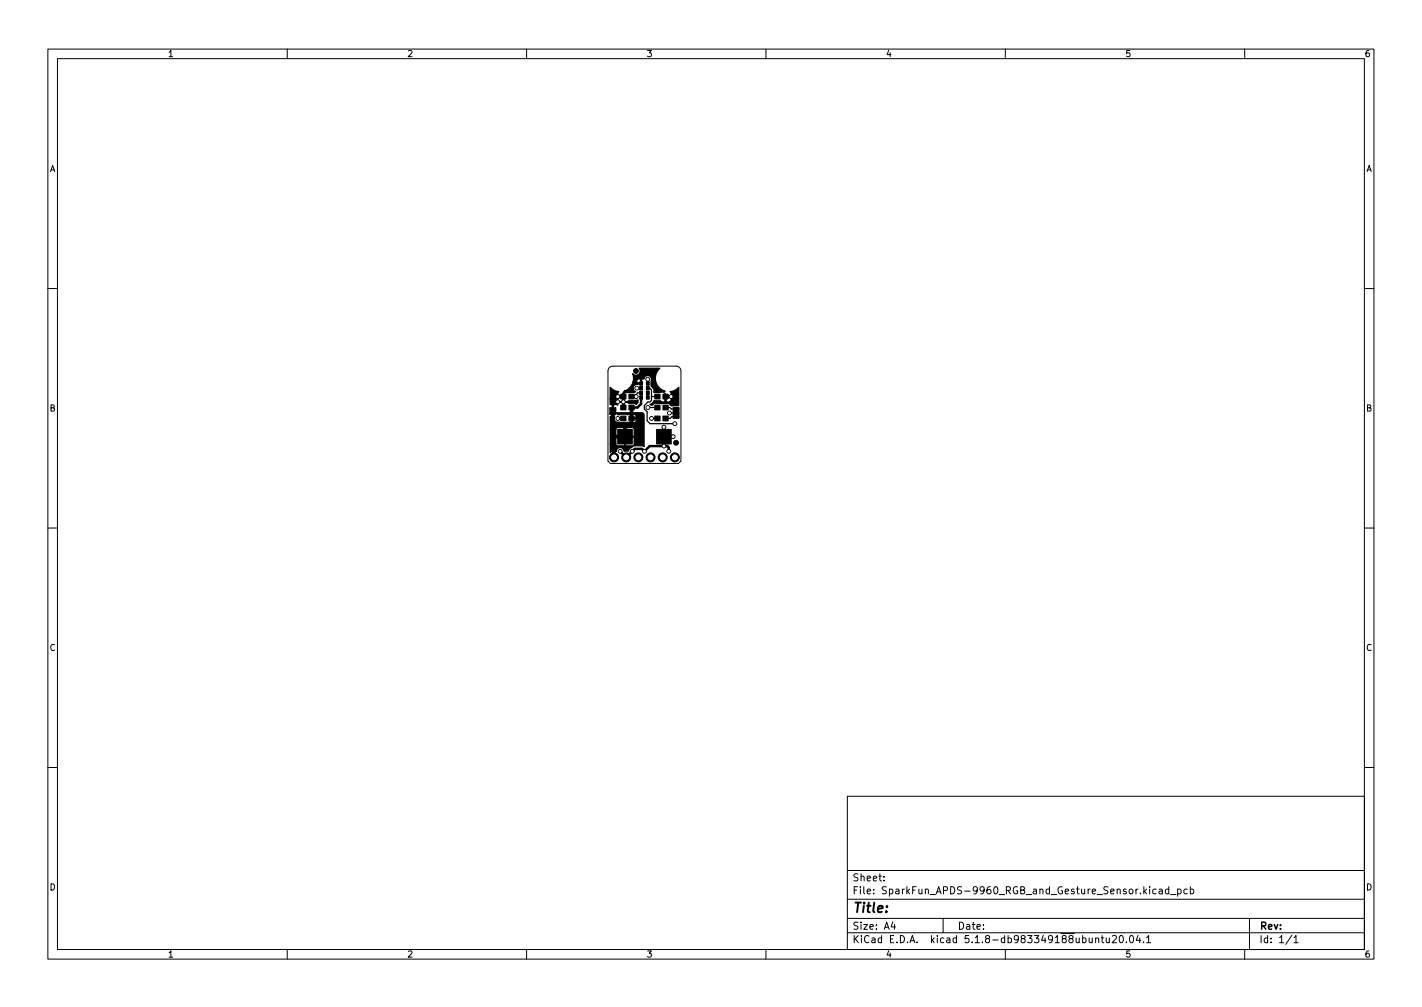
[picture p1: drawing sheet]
<svg xmlns="http://www.w3.org/2000/svg" width="297mm" height="210mm" viewBox="0 0 297 210" stroke-linecap="round" stroke-linejoin="round" font-family="sans-serif">
<defs><g id="words">
<text font-size="2.8" x="178" y="190.6">Title:</text>
<g font-size="2.1">
<text x="178" y="184">Sheet:</text>
<text x="178" y="186.7">File: SparkFun_APDS-9960_RGB_and_Gesture_Sensor.kicad_pcb</text>
<text x="178" y="196.9">KiCad E.D.A. kicad 5.1.8-db983349188ubuntu20.04.1</text>
<text x="178" y="194.1">Size: A4</text>
<text x="200" y="194.1">Date:</text>
<text x="263" y="194.1">Rev:</text>
<text x="263" y="196.9">Id: 1/1</text>
</g>
<g font-size="1.8">
<text x="35" y="11.9">1</text>
<text x="85" y="11.9">2</text>
<text x="135" y="11.9">3</text>
<text x="185" y="11.9">4</text>
<text x="235" y="11.9">5</text>
<text x="285" y="11.9">6</text>
<text x="10.3" y="35.9">A</text>
<text x="285.3" y="35.9">A</text>
<text x="10.3" y="85.9">B</text>
<text x="285.3" y="85.9">B</text>
<text x="10.3" y="135.9">C</text>
<text x="285.3" y="135.9">C</text>
<text x="10.3" y="185.9">D</text>
<text x="285.3" y="185.9">D</text>
<text x="35" y="199.9">1</text>
<text x="85" y="199.9">2</text>
<text x="135" y="199.9">3</text>
<text x="185" y="199.9">4</text>
<text x="235" y="199.9">5</text>
<text x="285" y="199.9">6</text>
</g>
</g></defs>
<g fill="none" stroke="#000" stroke-width=".21">
<path d="M10 10.2h277v190.1h-277zM12 12.2h273v186.1h-273zM60 10.2v2M110 10.2v2M160 10.2v2M210 10.2v2M260 10.2v2M10 60.2h2M127.3 76.7l.7-.3h13.2a1.02 1.02 0 0 1 1 1.1v18.8l-.5 .5h-14.2l-.5-.5v-18.8zM285 60.2h2M10 110.2h2M285 110.2h2"/>
<path d="M10 160.2h2M177 166.3h108v32h-108zM285 160.2h2M60 198.3v2M110 198.3v2M160 198.3v2M177 194.8h108M177 191.8h108M177 187.8h108M177 181.8h108M184.6 183.8v.1M184.6 183v.1"/>
<path d="M186.5 192.5l-.4 1h1M186.9 193v1M197 191.8v3M210 198.3v2M228.9 196l.2-.2 .3 .1 .1 .9M228.9 195.8v1M230 195.8h.6M230.2 195.3v1.3l.4 .2M231.1 195.8v1h.4l.2-.1M231.7 195.8v1M232.4 195.5l.5-.2 .3 .5-.9 1h.9M233.9 195.5l.2-.2a.8 .8 0 0 1 .6 .8 .8 .8 0 0 1-.6 .7l-.2-.1-.1-.4z"/>
<path d="M235.3 196.7v.1M236.1 195.4l.2-.1a.8 .8 0 0 1 .5 .8 .8 .8 0 0 1-.5 .7 1 1 0 0 1-.2-1.4zM237.7 195.3l-.3 1h.9M238.1 195.8v1M238.9 196.7v.1M239.5 195.8l.4-.5v1.5M239.5 196.8h.9M241.5 185.7l-.4-.1-.3 .3 .1 .7h.6M242.1 185.7h.6l.1 .9M242.8 186l-.5 .1-.2 .2 .2 .3h.5M244.1 185.7l-.4-.1-.3 .3 .2 .7h.5M244.1 185.1v1.5"/>
<path d="M244.5 186.8h1.1M246 185.7l.4-.1 .3 .3-.1 .7h-.6M246 185.6v1.5M248 185.7l-.4-.1-.3 .3 .1 .7h.6M248.6 185.7l.5-.1 .3 .3-.2 .7h-.6M248.6 185.1v1.5M260 198.3v2M261 191.8v6.5M269.9 195.3l-1.3 1.9M270.3 195.8l.4-.5v1.5M270.3 196.8h.8"/>
</g>
<g fill="#000" stroke="#000" stroke-width=".21">
<path d="M127.9 86.2h6.2l.4 .3 .1 6.8-.5-.2h-1.6l-.9 .5-.4 .6h-.8a.86 .86 0 0 0-.6-.7 .86 .86 0 0 0-.9 .4l-.1 .4-.8-.1-.5 .4-.1-1.9h1.3l.3 .4h1.4l.1-1.8h.1v1.7l1.6 .1 .2-.3v-1.4l-3.6-.1-.1 1.4h-1.3v-3h1.3l.1 1.4h1.7v-1.7h.1v1.7h1.8v-1.4l-.1-.3-.2-.1h-3.1l-.2 .1-.1 .3h-1.3v-2.8h.5v-.6h.2v.6h.3a.81 .81 0 0 0 .1 1 .81 .81 0 0 0 .9 .2l1.4 .1 .3-.1 .6 .1 .1-.7h.2l.1 .7h.5l.2-.3-.1-.4h-.9v-.9h.2v.7l.8-.1v-.5l-.2-.2h-1.2l-.3 .2-.3-.2-1.3 .1a.34 .34 0 0 1-.6-.3h-1zM128.1 95.5l.2-.1 .1 .1-.1 .1zM127.4 85.9h1.3v.7h-1.3zM127.4 85.1h1.3v.7h-1.3zM129.7 82.3h1.1v1h-1.1zM129.7 86.9h1.1v1h-1.1zM129.7 84.6h1.1v1h-1.1zM131.4 82.3h1.1v1h-1.1zM129 89.7h3.1v3h-3.1zM131.4 86.9h1.1v1h-1.1zM131.4 84.6h1.1v1h-1.1zM133.6 82.6h.6v.7h-.6z"/>
<path d="M133.6 81.7h.6v.7h-.6zM133.6 80.7h.6v.7h-.6zM133.6 79.7h.6v.7h-.6zM135 79.7h.6v.7h-.6zM135 80.7h.6v.7h-.6zM135 81.7h.6v.7h-.6zM135 82.6h.6v.7h-.6zM136.8 82.3h1.1v1h-1.1zM136.8 84.6h1.1v1h-1.1zM136.8 86.9h1.1v1h-1.1zM138.5 82.3h1.1v1h-1.1zM138.5 84.6h1.1v1h-1.1z"/>
<path d="M138.5 86.9h1.1v1h-1.1zM137.2 89.7h3v3h-3zM140.6 85.1h1.3v.6h-1.3zM140.6 85.9h1.3v.6h-1.3zM140.6 86.7h1.3v.7h-1.3z"/>
<circle cx="132.8" cy="77.5" r=".5"/>
<circle cx="135.3" cy="79.2" r=".4"/>
<circle cx="128.3" cy="95.5" r=".94"/>
<circle cx="129" cy="83.9" r=".4"/>
<circle cx="129" cy="82.8" r=".4"/>
<circle cx="129.1" cy="87.4" r=".4"/>
<circle cx="129.5" cy="94.2" r=".4"/>
<circle cx="130.2" cy="83.9" r=".4"/>
<circle cx="130.8" cy="95.5" r=".94"/>
<circle cx="132.1" cy="94.2" r=".4"/>
<circle cx="132.9" cy="82.8" r=".4"/>
<circle cx="133" cy="81" r=".4"/>
<circle cx="133.3" cy="95.5" r=".94"/>
<circle cx="134.6" cy="94.2" r=".4"/>
<circle cx="135.3" cy="85.1" r=".4"/>
<circle cx="135.9" cy="95.5" r=".94"/>
<circle cx="136.1" cy="87.4" r=".4"/>
<circle cx="138.4" cy="95.5" r=".94"/>
<circle cx="138.7" cy="93.1" r=".4"/>
<circle cx="138.7" cy="89.2" r=".4"/>
<circle cx="139.7" cy="94.2" r=".4"/>
<circle cx="139.8" cy="86.2" r=".4"/>
<circle cx="140.2" cy="82.8" r=".4"/>
<circle cx="140.6" cy="91.2" r=".4"/>
<circle cx="141" cy="95.5" r=".94"/>
<circle cx="141" cy="88.5" r=".4"/>
<circle cx="141.2" cy="92.5" r=".5"/>
</g>
<g fill="none" stroke="#000" stroke-width=".25">
<path d="M135.3 79.2v.9M128 86.3v4.9M128.3 93.2v1M132.2 80.4v.8M133 81h.1M133 81h.9M133.9 82h-.7l-.3 .3v.5h-1M133.9 80.1v-1.4l.4-.4h1.4l.4 .4v2l1.2 1.2h1.3l.4 .4v.5h1.2M135.3 80.1h.1M135.3 82v1M135.3 81h.4l.4 .4v2.2l-.3 .3h-.4l-.8 .8v.7l.6 .6v1.9l.6 .6h5.2M135.3 85.1h2"/>
<path d="M136.1 82.8h1.2M136.1 87.4h1.2M139 85.1h.9l.4 .3h.9M139.8 86.2h1.4M141.2 87h-.9l-.3 .4h-1"/>
</g>
<path d="M129.1 87.4h1.1M129.5 94.2l1.3 1.3 1.8-1.8h1.5l.5 .5 1.1-1.1h3.7l.3 .4v.7M132.2 80.6h.1M133.9 80.1h-1.4l-.3 .3v.8l-.6 .6h-1l-.4 .4v2.9M133.9 83v1.3l-.7 .8h-1.3M137.8 91.2h1.8M137.8 91.2h.1" fill="none" stroke="#000" stroke-width=".51"/>
<path d="M128 86.3v6l.3 .3v2.9M129 82.8h1.2M131.9 88.8h-1.3v2.4h-2.6M131.9 85.1v3.7M131.9 88.8h.1M138.7 91.2h1.9M138.7 89.2v3.9" fill="none" stroke="#000" stroke-width=".76"/>
<path d="M132.2 78a.88 .88 0 0 0 1.2 .1 .88 .88 0 0 0 .1-1.2h4.3a2.8 2.8 0 0 0 1.1 4.8v.1a.8 .8 0 0 0-1 .1l-1.3 .1v-.8l-.6-.6v-.9a.82 .82 0 0 0-.4-1.2 .82 .82 0 0 0-1.1 .7l-.3-.1-.2 .1v1h-.9a.82 .82 0 0 0-.8 .6 .82 .82 0 0 0 .4 1l-.1 .1h-1.3a.65 .65 0 0 0-1-.1l.1-.1a2.77 2.77 0 0 0 1.8-2h.8l.1 .2h.7v-.7a.51 .51 0 0 0-.6 0 .51 .51 0 0 0-.2 .5h-.8l.1-1zM127.4 80.8a2.73 2.73 0 0 0 1.9 1l-.2 .3-.1 .4 .2 .2h1.1v1.1a.8 .8 0 0 0 1.1-.1h1.1l.8-.2v.6l-.4 .3-.4-.2h-1.2a.65 .65 0 0 0-1-.1v1.1h-.2v-1.1a.64 .64 0 0 0-.7-.1 .64 .64 0 0 0-.4 .6l-.7-.1-.2 .1 .1 .9h-.3v-.9l-.5-.1v-1.2h1.6a.64 .64 0 0 0 .4 .6 .64 .64 0 0 0 .7-.1v-.9h-.9l-.2 .4h-1.6zM135.8 84.4l.3-.1 .5-.7 1.4 .1a.65 .65 0 0 0 .9 .1v-.9h.3v.9a.62 .62 0 0 0 .8 0 .62 .62 0 0 0 .1-.9h-1.2v-.2h1.2l.1-.2-.2-.7a2.75 2.75 0 0 0 1.8-1v3.9l-1.4 .1-.8-.6h-1.2l-.2 .1-.3-.1h-1.2l-.3 .4h-.5z" fill="#000" stroke="#000" stroke-width=".25"/>
<g fill="#fff" stroke="#fff" stroke-width=".21">
<circle cx="129.1" cy="87.4" r=".2"/>
<circle cx="132.9" cy="82.8" r=".2"/>
<circle cx="139.7" cy="94.2" r=".2"/>
<circle cx="134.6" cy="94.2" r=".2"/>
<circle cx="132.1" cy="94.2" r=".2"/>
<circle cx="129.5" cy="94.2" r=".2"/>
<circle cx="138.7" cy="89.2" r=".2"/>
<circle cx="138.7" cy="93.1" r=".2"/>
<circle cx="140.6" cy="91.2" r=".2"/>
<circle cx="139.8" cy="86.2" r=".2"/>
<circle cx="140.2" cy="82.8" r=".2"/>
<circle cx="129" cy="82.8" r=".2"/>
<circle cx="130.2" cy="83.9" r=".2"/>
<circle cx="129" cy="83.9" r=".2"/>
<circle cx="135.3" cy="79.2" r=".2"/>
<circle cx="135.3" cy="85.1" r=".2"/>
<circle cx="133" cy="81" r=".2"/>
<circle cx="136.1" cy="87.4" r=".2"/>
<circle cx="141" cy="88.5" r=".2"/>
<circle cx="141" cy="95.5" r=".51"/>
<circle cx="138.4" cy="95.5" r=".51"/>
<circle cx="135.9" cy="95.5" r=".51"/>
<circle cx="133.4" cy="95.5" r=".51"/>
<circle cx="130.8" cy="95.5" r=".51"/>
<circle cx="128.3" cy="95.5" r=".51"/>
<circle cx="129.5" cy="79" r="1.65"/>
<circle cx="139.7" cy="79" r="1.65"/>
</g>
<use href="#words"/>
</svg>
